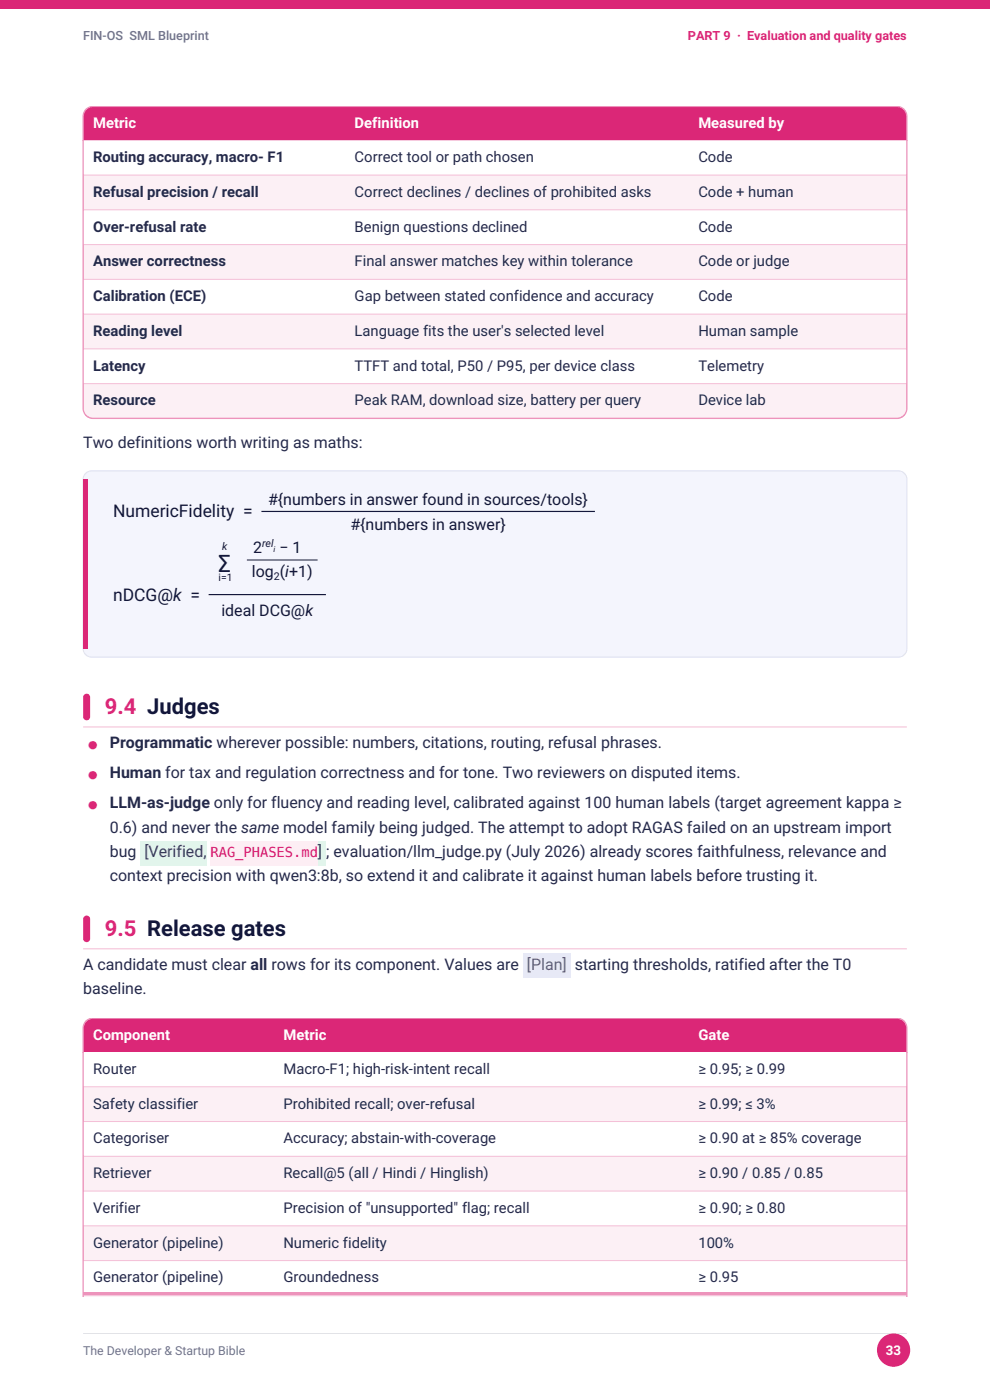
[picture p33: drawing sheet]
<svg xmlns="http://www.w3.org/2000/svg" width="210mm" height="297mm" viewBox="0 0 210 297" stroke-linecap="round" stroke-linejoin="round" font-family="sans-serif">
<defs><g id="words">
<text font-size="4.9" fill="#12163a" x="46" y="121.4">Σ</text>
<g font-size="4.7" fill="#db2777">
<text x="22.2" y="151.5">9.4 Judges</text>
<text x="22.2" y="198.5">9.5 Release gates</text>
</g>
<g font-size="3.7" fill="#12163a">
<text x="24" y="109.8">NumericFidelity =</text>
<text x="24" y="127.4">nDCG@k =</text>
</g>
<g font-size="3.4" fill="#242a4a">
<text x="17.6" y="95.1">Two definitions worth writing as maths:</text>
<text x="23.3" y="158.7">Programmatic wherever possible: numbers, citations, routing, refusal phrases.</text>
<text x="23.3" y="165.1">Human for tax and regulation correctness and for tone. Two reviewers on disputed items.</text>
<text x="23.3" y="171.5">LLM-as-judge only for fluency and reading level, calibrated against 100 human labels (target agreement kappa ≥</text>
<text x="23.3" y="176.7">0.6) and never the same model family being judged. The attempt to adopt RAGAS failed on an upstream import</text>
<text x="23.3" y="181.8">bug</text>
<text x="69.2" y="181.8">; evaluation/llm_judge.py (July 2026) already scores faithfulness, relevance and</text>
<text x="23.3" y="187">context precision with qwen3:8b, so extend it and calibrate it against human labels before trusting it.</text>
<text x="17.6" y="205.7">A candidate must clear all rows for its component. Values are</text>
<text x="121.9" y="205.7">starting thresholds, ratified after the T0</text>
<text x="17.6" y="210.9">baseline.</text>
</g>
<g font-size="3.4" fill="#12163a">
<text x="56.9" y="107.1">#{numbers in answer found in sources/tools}</text>
<text x="74.3" y="112.4">#{numbers in answer}</text>
<text x="53.7" y="117.4">2</text>
<text x="59.3" y="117.4">− 1</text>
<text x="53.4" y="122.3">log (i+1)</text>
<text x="47" y="130.6">ideal DCG@k</text>
</g>
<g font-size="3.4" fill="#0b7a4b">
<text x="30.6" y="181.8">[Verified,</text>
<text x="67.5" y="181.8">]</text>
</g>
<text font-size="3.4" fill="#4b2fd0" x="111.8" y="205.7">[Plan]</text>
<g font-size="3.1" fill="#fff">
<text x="19.8" y="27.2">Metric</text>
<text x="75.2" y="27.2">Definition</text>
<text x="148.1" y="27.2">Measured by</text>
<text x="19.8" y="220.6">Component</text>
<text x="60.1" y="220.6">Metric</text>
<text x="148.1" y="220.6">Gate</text>
</g>
<g font-size="3.1" fill="#242a4a">
<text x="19.8" y="34.4">Routing accuracy, macro- F1</text>
<text x="75.2" y="34.4">Correct tool or path chosen</text>
<text x="148.1" y="34.4">Code</text>
<text x="19.8" y="41.8">Refusal precision / recall</text>
<text x="75.2" y="41.8">Correct declines / declines of prohibited asks</text>
<text x="148.1" y="41.8">Code + human</text>
<text x="19.8" y="49.1">Over-refusal rate</text>
<text x="75.2" y="49.1">Benign questions declined</text>
<text x="148.1" y="49.1">Code</text>
<text x="19.8" y="56.5">Answer correctness</text>
<text x="75.2" y="56.5">Final answer matches key within tolerance</text>
<text x="148.1" y="56.5">Code or judge</text>
<text x="19.8" y="63.9">Calibration (ECE)</text>
<text x="75.2" y="63.9">Gap between stated confidence and accuracy</text>
<text x="148.1" y="63.9">Code</text>
<text x="19.8" y="71.3">Reading level</text>
<text x="75.2" y="71.3">Language fits the user's selected level</text>
<text x="148.1" y="71.3">Human sample</text>
<text x="19.8" y="78.6">Latency</text>
<text x="75.2" y="78.6">TTFT and total, P50 / P95, per device class</text>
<text x="148.1" y="78.6">Telemetry</text>
<text x="19.8" y="86">Resource</text>
<text x="75.2" y="86">Peak RAM, download size, battery per query</text>
<text x="148.1" y="86">Device lab</text>
<text x="19.8" y="227.8">Router</text>
<text x="60.1" y="227.8">Macro-F1; high-risk-intent recall</text>
<text x="148.1" y="227.8">≥ 0.95; ≥ 0.99</text>
<text x="19.8" y="235.2">Safety classifier</text>
<text x="60.1" y="235.2">Prohibited recall; over-refusal</text>
<text x="148.1" y="235.2">≥ 0.99; ≤ 3%</text>
<text x="19.8" y="242.5">Categoriser</text>
<text x="60.1" y="242.5">Accuracy; abstain-with-coverage</text>
<text x="148.1" y="242.5">≥ 0.90 at ≥ 85% coverage</text>
<text x="19.8" y="249.9">Retriever</text>
<text x="60.1" y="249.9">Recall@5 (all / Hindi / Hinglish)</text>
<text x="148.1" y="249.9">≥ 0.90 / 0.85 / 0.85</text>
<text x="19.8" y="257.3">Verifier</text>
<text x="60.1" y="257.3">Precision of &quot;unsupported&quot; flag; recall</text>
<text x="148.1" y="257.3">≥ 0.90; ≥ 0.80</text>
<text x="19.8" y="264.7">Generator (pipeline)</text>
<text x="60.1" y="264.7">Numeric fidelity</text>
<text x="148.1" y="264.7">100%</text>
<text x="19.8" y="272">Generator (pipeline)</text>
<text x="60.1" y="272">Groundedness</text>
<text x="148.1" y="272">≥ 0.95</text>
</g>
<text font-size="2.9" fill="#b0245c" x="44.6" y="181.8">RAG_PHASES.md</text>
<text font-size="2.8" fill="#fff" x="187.9" y="287.4">33</text>
<text font-size="2.7" fill="#6a7096" x="17.6" y="8.5">FIN-OS SML Blueprint</text>
<text font-size="2.7" fill="#db2777" x="145.9" y="8.5">PART 9 · Evaluation and quality gates</text>
<text font-size="2.6" fill="#6a7096" x="17.6" y="287.5">The Developer &amp; Startup Bible</text>
<g font-size="2.3" fill="#12163a">
<text x="47.1" y="116.7">k</text>
<text x="55.6" y="116">rel</text>
<text x="58.1" y="123.1">2</text>
</g>
<g font-size="2.3" fill="#db2777">
<text x="18.7" y="158.7">●</text>
<text x="18.7" y="165.1">●</text>
<text x="18.7" y="171.5">●</text>
</g>
<text font-size="2.2" fill="#12163a" x="46.4" y="123.3">i=1</text>
<text font-size="1.7" fill="#12163a" x="58" y="117">i</text>
</g></defs>
<path d="M17.6 22.6h174.8v7.2h-174.8z" fill-rule="evenodd" fill="#db2777"/>
<path d="M17.6 29.8h174.8v.2h-174.8z" fill-rule="evenodd" fill="#fff"/>
<path d="M17.6 30v-5.3a2.12 2.12 0 0 1 2.2-2.1h170.4a2.12 2.12 0 0 1 2.2 2.1v5.3" fill="none" stroke="#ed93bb" stroke-width=".28"/>
<path d="M17.6 29.7h174.8" fill="none" stroke="#fcf0f5" stroke-width=".21"/>
<path d="M17.6 29.8h174.8v7.3h-174.8z" fill-rule="evenodd" fill="#fff"/>
<path d="M17.6 37.1h174.8v7.4h-174.8z" fill-rule="evenodd" fill="#fcf0f5"/>
<path d="M17.6 44.5h174.8v7.4h-174.8z" fill-rule="evenodd" fill="#fff"/>
<path d="M17.6 51.9h174.8v7.4h-174.8z" fill-rule="evenodd" fill="#fcf0f5"/>
<path d="M17.6 59.3h174.8v7.3h-174.8z" fill-rule="evenodd" fill="#fff"/>
<path d="M17.6 66.6h174.8v7.4h-174.8z" fill-rule="evenodd" fill="#fcf0f5"/>
<path d="M17.6 74h174.8v7.4h-174.8z" fill-rule="evenodd" fill="#fff"/>
<path d="M17.6 81.4h174.8v7.4h-174.8z" fill-rule="evenodd" fill="#fcf0f5"/>
<path d="M17.6 29.8h174.8M17.6 37.1h174.8M17.6 44.5h174.8M17.6 51.9h174.8M17.6 59.3h174.8M17.6 66.6h174.8M17.6 74h174.8M17.6 81.4h174.8M18.3 88.1a2.11 2.11 0 0 0 1.5 .7h170.4a2.11 2.11 0 0 0 1.5-.7" fill="none" stroke="#f4bed6" stroke-width=".21"/>
<path d="M17.6 29.7v56.9a2.12 2.12 0 0 0 2.2 2.2h170.4a2.12 2.12 0 0 0 2.2-2.2v-56.9" fill="none" stroke="#ed93bb" stroke-width=".28"/>
<path d="M18.2 100.4l.7-.4 .5-.1h171.2a1.76 1.76 0 0 1 1.8 1.8v35.9a1.76 1.76 0 0 1-1.8 1.8h-171.2a1.76 1.76 0 0 1-1.8-1.8v-35.9l.1-.5z" fill="#f4f5fd" stroke="#dbdef2" stroke-width=".21"/>
<path d="M17.6 101.7h1.1v35.9h-1.1z" fill="#db2777"/>
<path d="M55.5 108.5h70.7M44.3 126.1h24.8" fill="none" stroke="#12163a" stroke-width=".25"/>
<path d="M52.4 118.8h15" fill="none" stroke="#12163a" stroke-width=".21"/>
<path d="M17.9 147.4a.74 .74 0 0 1 .8-.2 .74 .74 0 0 1 .4 .7v4.2a.74 .74 0 0 1-.7 .7 .74 .74 0 0 1-.8-.7v-4.2z" fill-rule="evenodd" fill="#db2777"/>
<path d="M17.6 154.2h174.8" fill="none" stroke="#f5c3d9" stroke-width=".25"/>
<g fill="#ddf7ea">
<path d="M29.8 178.4h.8v5.2h-.8z" fill-rule="evenodd"/>
<path d="M30.6 178.4h13.2v5.2h-13.2z" fill-rule="evenodd"/>
</g>
<path d="M44.7 178.4h22.8v5.2h-22.8z" fill-rule="evenodd" fill="#fdeef4"/>
<g fill="#ddf7ea">
<path d="M67.5 178.4h.9v5.2h-.9z" fill-rule="evenodd"/>
<path d="M68.4 178.4h.8v5.2h-.8z" fill-rule="evenodd"/>
</g>
<path d="M17.9 194.4a.74 .74 0 0 1 .8-.1 .74 .74 0 0 1 .4 .7v4.1a.74 .74 0 0 1-.7 .8 .74 .74 0 0 1-.8-.8v-4.1z" fill-rule="evenodd" fill="#db2777"/>
<path d="M17.6 201.3h174.8" fill="none" stroke="#f5c3d9" stroke-width=".25"/>
<g fill="#e9e4ff">
<path d="M111 202.3h.9v5.2h-.9z" fill-rule="evenodd"/>
<path d="M111.9 202.3h8.4v5.2h-8.4z" fill-rule="evenodd"/>
<path d="M120.3 202.3h.9v5.2h-.9z" fill-rule="evenodd"/>
</g>
<path d="M17.6 216h174.8v7.2h-174.8z" fill-rule="evenodd" fill="#db2777"/>
<path d="M17.6 223.2h174.8v.2h-174.8z" fill-rule="evenodd" fill="#fff"/>
<path d="M17.6 223.4v-5.3a2.12 2.12 0 0 1 2.2-2.1h170.4a2.12 2.12 0 0 1 2.2 2.1v5.3" fill="none" stroke="#ed93bb" stroke-width=".28"/>
<path d="M17.6 223.2h174.8" fill="none" stroke="#db2777" stroke-width=".21"/>
<path d="M17.6 223.2h174.8v7.4h-174.8z" fill-rule="evenodd" fill="#fff"/>
<path d="M17.6 230.6h174.8v7.3h-174.8z" fill-rule="evenodd" fill="#fcf0f5"/>
<path d="M17.6 237.9h174.8v7.4h-174.8z" fill-rule="evenodd" fill="#fff"/>
<path d="M17.6 245.3h174.8v7.4h-174.8z" fill-rule="evenodd" fill="#fcf0f5"/>
<path d="M17.6 252.7h174.8v7.4h-174.8z" fill-rule="evenodd" fill="#fff"/>
<path d="M17.6 260.1h174.8v7.3h-174.8z" fill-rule="evenodd" fill="#fcf0f5"/>
<path d="M17.6 267.4h174.8v7.4h-174.8z" fill-rule="evenodd" fill="#fff"/>
<path d="M17.6 274.9h174.8" fill="none" stroke="#fcf0f5" stroke-width=".21"/>
<path d="M17.6 230.6h174.8M17.6 237.9h174.8M17.6 245.3h174.8M17.6 252.7h174.8M17.6 260.1h174.8M17.6 267.4h174.8M17.6 274.8h174.8" fill="none" stroke="#f4bed6" stroke-width=".21"/>
<path d="M17.6 223.1v51.9M192.4 223.1v51.9" fill="none" stroke="#ed93bb" stroke-width=".28"/>
<path d="M17.6 274.2h174.8v.6h-174.8z" fill="#ed93bb"/>
<path d="M0 0h210v1.8h-210z" fill="#db2777"/>
<path d="M17.6 282.9h174.8" fill="none" stroke="#e3e3e7" stroke-width=".21"/>
<circle cx="189.5" cy="286.4" r="3.5" fill="#db2777"/>
<use href="#words"/>
</svg>
